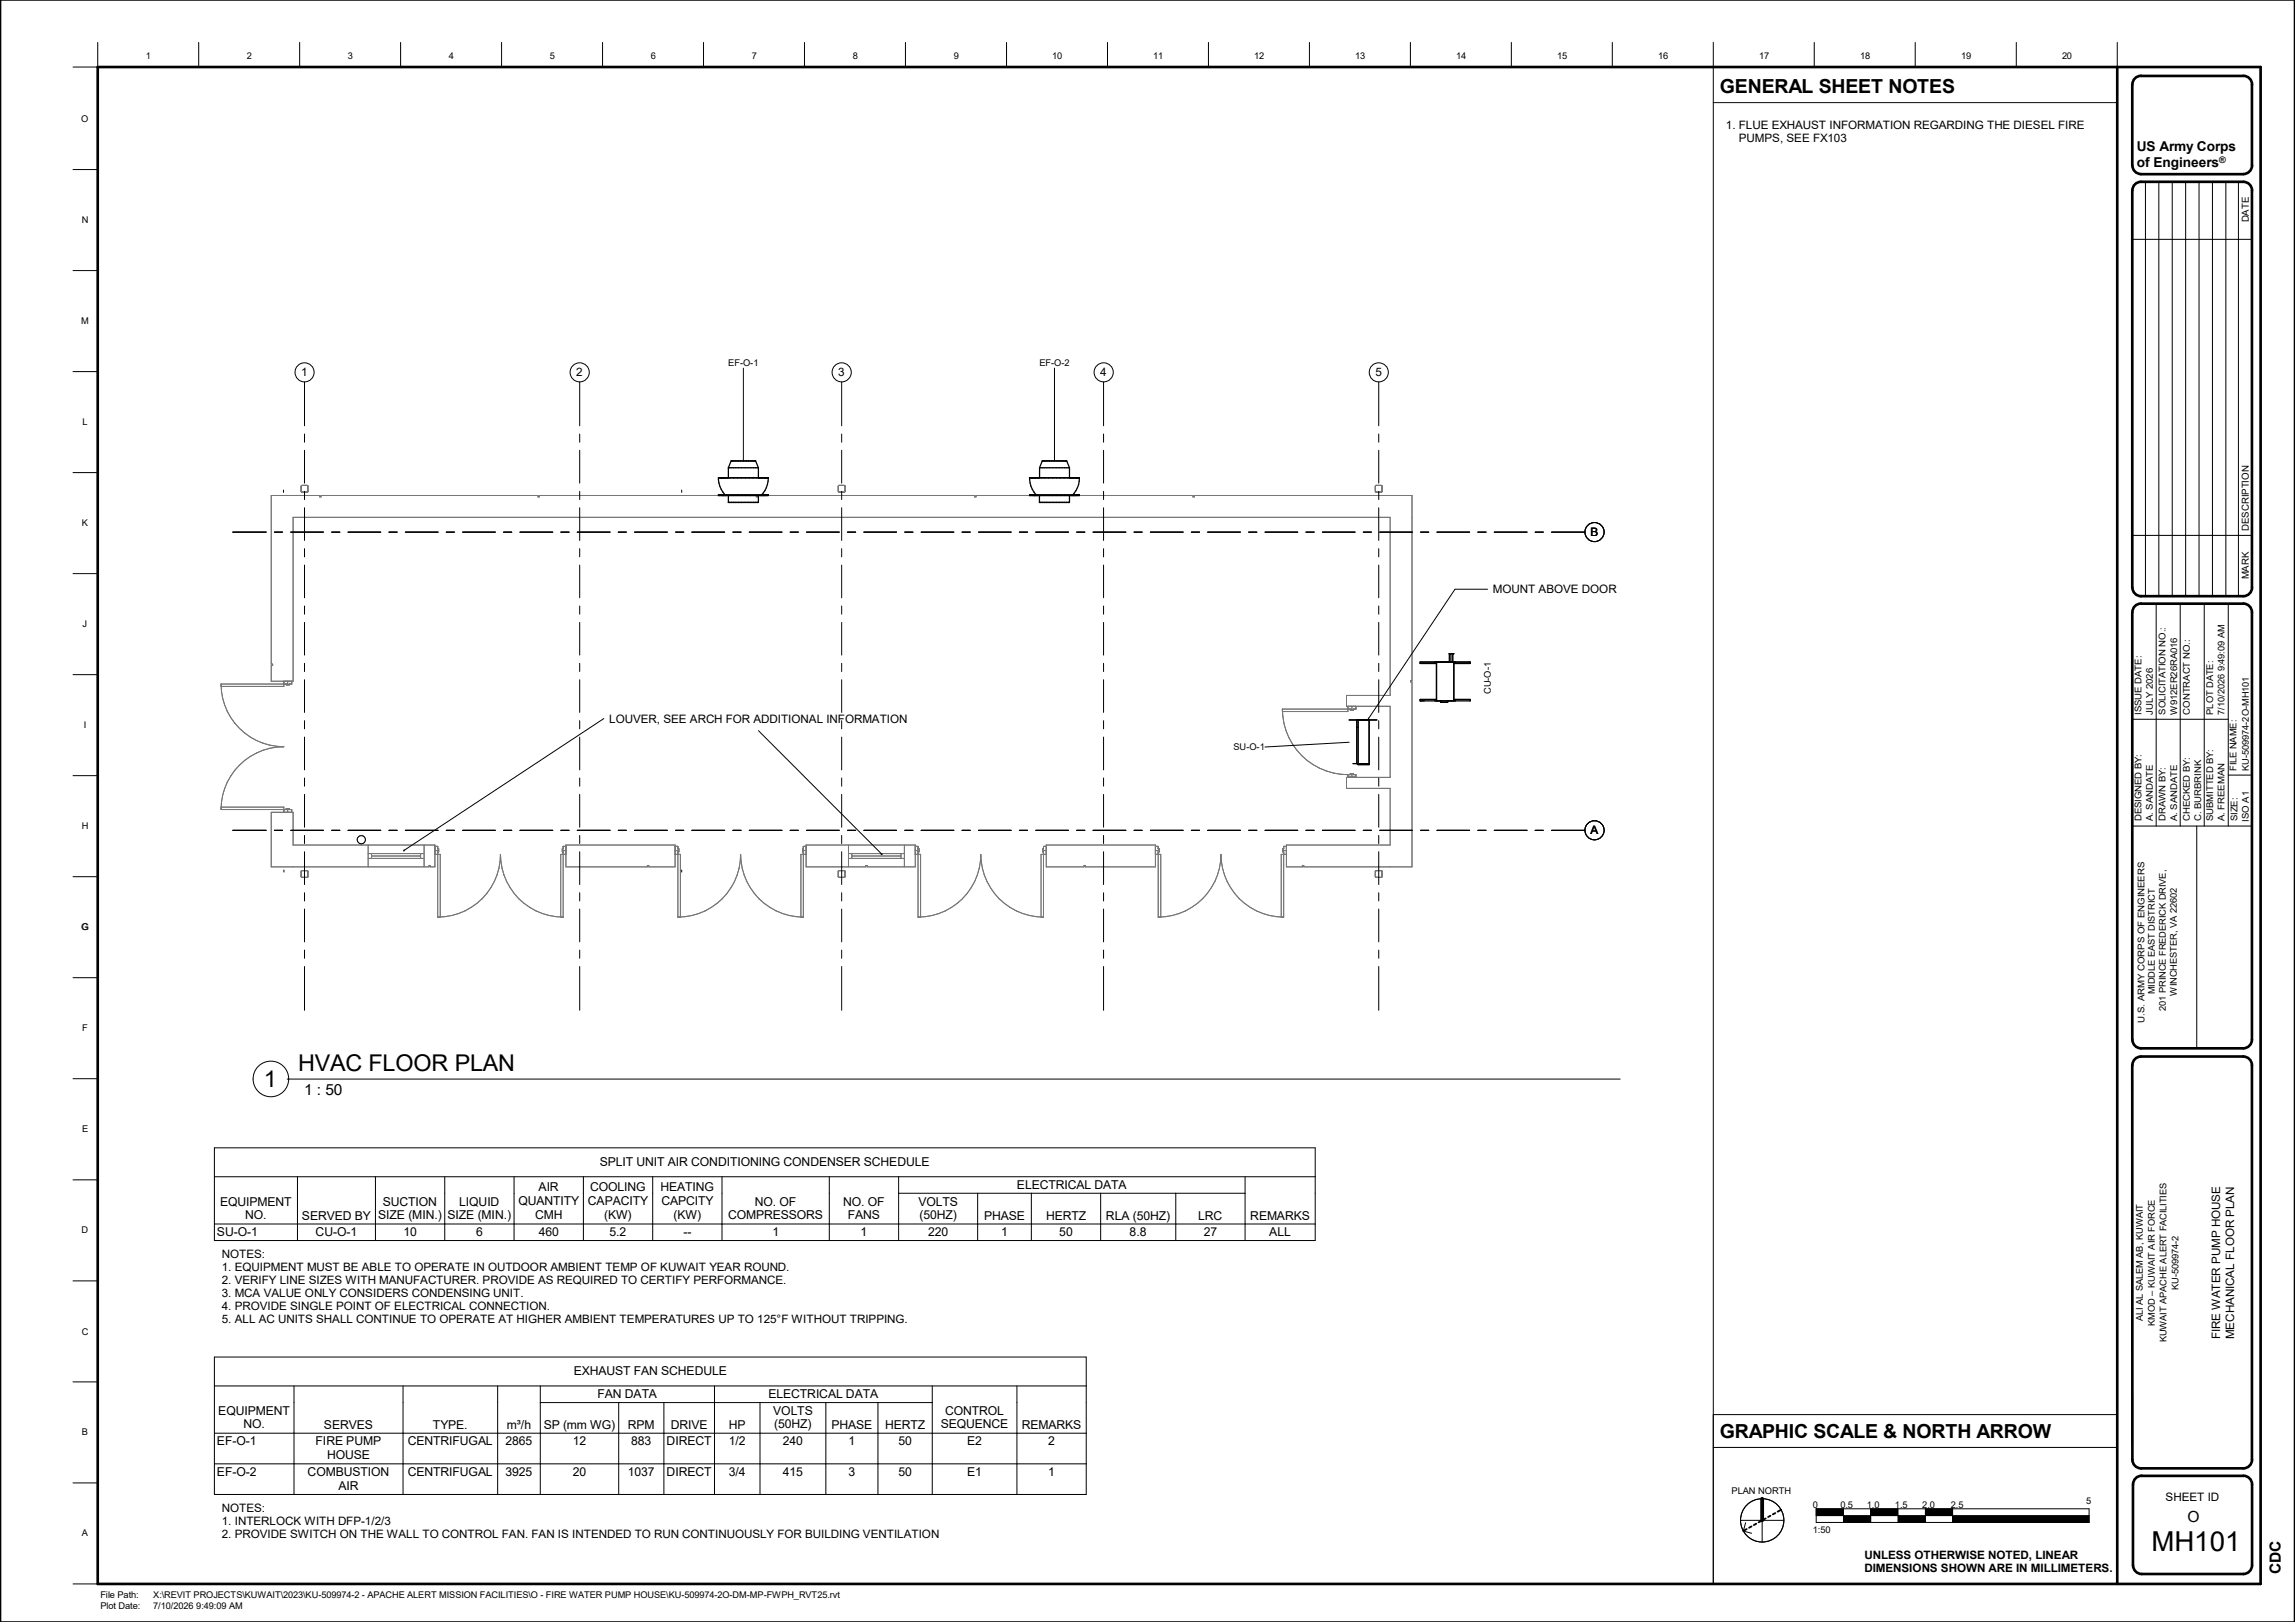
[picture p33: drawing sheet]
<svg xmlns="http://www.w3.org/2000/svg" width="841mm" height="594mm" viewBox="0 0 841 594" stroke-linecap="round" stroke-linejoin="round" font-family="sans-serif">
<defs><g id="words">
<text font-size="10.1" x="788.5" y="567.9">MH101</text>
<g font-size="8.5">
<text x="109.3" y="392.1">HVAC FLOOR PLAN</text>
<text x="96.7" y="398.1">1</text>
</g>
<g font-size="7.1">
<text x="630.3" y="34.1">GENERAL SHEET NOTES</text>
<text x="630.3" y="526.7">GRAPHIC SCALE &amp; NORTH ARROW</text>
</g>
<g font-size="5.6">
<text x="111.4" y="401.2">1 : 50</text>
<text x="801.7" y="557.4">O</text>
<text x="835.9" y="576.7" transform="rotate(-90 835.9 576.7)">CDC</text>
</g>
<g font-size="5">
<text x="783.1" y="55.5">US Army Corps</text>
<text x="783.1" y="61.3">of Engineers</text>
</g>
<g font-size="4.5">
<text x="219.8" y="427.1">SPLIT UNIT AIR CONDITIONING CONDENSER SCHEDULE</text>
<text x="197.4" y="436.4">AIR</text>
<text x="216.2" y="436.4">COOLING</text>
<text x="242.1" y="436.4">HEATING</text>
<text x="372.7" y="435.4">ELECTRICAL DATA</text>
<text x="80.6" y="441.5">EQUIPMENT</text>
<text x="140.3" y="441.5">SUCTION</text>
<text x="168.3" y="441.5">LIQUID</text>
<text x="189.9" y="441.3">QUANTITY</text>
<text x="215.4" y="441.3">CAPACITY</text>
<text x="242.4" y="441.3">CAPCITY</text>
<text x="276.6" y="441.5">NO. OF</text>
<text x="309" y="441.5">NO. OF</text>
<text x="336.5" y="441.5">VOLTS</text>
<text x="89.8" y="446.5">NO.</text>
<text x="110.7" y="446.7">SERVED BY</text>
<text x="138.6" y="446.5">SIZE (MIN.)</text>
<text x="164" y="446.5">SIZE (MIN.)</text>
<text x="196.1" y="446.3">CMH</text>
<text x="221.4" y="446.3">(KW)</text>
<text x="246.8" y="446.3">(KW)</text>
<text x="266.8" y="446.5">COMPRESSORS</text>
<text x="310.7" y="446.5">FANS</text>
<text x="336.9" y="446.5">(50HZ)</text>
<text x="360.6" y="446.7">PHASE</text>
<text x="383.3" y="446.7">HERTZ</text>
<text x="405.3" y="446.7">RLA (50HZ)</text>
<text x="439.1" y="446.7">LRC</text>
<text x="458.2" y="446.7">REMARKS</text>
<text x="79.5" y="452.8">SU-O-1</text>
<text x="115.7" y="452.8">CU-O-1</text>
<text x="147.8" y="452.8">10</text>
<text x="174.5" y="452.8">6</text>
<text x="197.4" y="452.8">460</text>
<text x="223.4" y="452.8">5.2</text>
<text x="250.4" y="452.8">--</text>
<text x="283" y="452.8">1</text>
<text x="315.4" y="452.8">1</text>
<text x="340.1" y="452.8">220</text>
<text x="366.9" y="452.8">1</text>
<text x="388.2" y="452.8">50</text>
<text x="414" y="452.8">8.8</text>
<text x="441.1" y="452.8">27</text>
<text x="465.2" y="452.8">ALL</text>
<text x="210.2" y="503.8">EXHAUST FAN SCHEDULE</text>
<text x="219" y="512.1">FAN DATA</text>
<text x="281.6" y="512.1">ELECTRICAL DATA</text>
<text x="80" y="518.2">EQUIPMENT</text>
<text x="283.3" y="518.2">VOLTS</text>
<text x="346.3" y="518.2">CONTROL</text>
<text x="89.2" y="523.1">NO.</text>
<text x="118.7" y="523.3">SERVES</text>
<text x="158.7" y="523.3">TYPE.</text>
<text x="185.8" y="523.3">m³/h</text>
<text x="199.3" y="523.3">SP (mm WG)</text>
<text x="230.1" y="523.3">RPM</text>
<text x="245.8" y="523.3">DRIVE</text>
<text x="267.1" y="523.3">HP</text>
<text x="283.7" y="523.1">(50HZ)</text>
<text x="304.7" y="523.3">PHASE</text>
<text x="324.4" y="523.3">HERTZ</text>
<text x="344.7" y="523.1">SEQUENCE</text>
<text x="374.4" y="523.3">REMARKS</text>
<text x="79.5" y="529.4">EF-O-1</text>
<text x="115.7" y="529.4">FIRE PUMP</text>
<text x="149.4" y="529.4">CENTRIFUGAL</text>
<text x="185.3" y="529.4">2865</text>
<text x="209.9" y="529.4">12</text>
<text x="231.3" y="529.4">883</text>
<text x="244.3" y="529.4">DIRECT</text>
<text x="267.1" y="529.4">1/2</text>
<text x="286.9" y="529.4">240</text>
<text x="311" y="529.4">1</text>
<text x="329.2" y="529.4">50</text>
<text x="354.4" y="529.4">E2</text>
<text x="384.1" y="529.4">2</text>
<text x="119.8" y="534.3">HOUSE</text>
<text x="79.5" y="540.6">EF-O-2</text>
<text x="112.7" y="540.6">COMBUSTION</text>
<text x="124" y="545.5">AIR</text>
<text x="149.4" y="540.6">CENTRIFUGAL</text>
<text x="185.3" y="540.6">3925</text>
<text x="209.9" y="540.6">20</text>
<text x="230.1" y="540.6">1037</text>
<text x="244.3" y="540.6">DIRECT</text>
<text x="267.1" y="540.6">3/4</text>
<text x="286.9" y="540.6">415</text>
<text x="311" y="540.6">3</text>
<text x="329.2" y="540.6">50</text>
<text x="354.4" y="540.6">E1</text>
<text x="384.1" y="540.6">1</text>
</g>
<g font-size="4.3">
<text x="110.4" y="137.8">1</text>
<text x="211.2" y="137.8">2</text>
<text x="307.2" y="137.8">3</text>
<text x="403.2" y="137.8">4</text>
<text x="504" y="137.8">5</text>
<text x="582.8" y="196.3">B</text>
<text x="547.1" y="217.3">MOUNT ABOVE DOOR</text>
<text x="223.3" y="264.7">LOUVER, SEE ARCH FOR ADDITIONAL INFORMATION</text>
<text x="582.8" y="305.5">A</text>
<text x="813.6" y="490.6" transform="rotate(-90 813.6 490.6)">FIRE WATER PUMP HOUSE</text>
<text x="818.7" y="490.5" transform="rotate(-90 818.7 490.5)">MECHANICAL FLOOR PLAN</text>
<text x="793.6" y="549.7">SHEET ID</text>
</g>
<g font-size="4.2">
<text x="632.5" y="47.2">1. FLUE EXHAUST INFORMATION REGARDING THE DIESEL FIRE</text>
<text x="637.2" y="52">PUMPS, SEE FX103</text>
<text x="81.3" y="460.9">NOTES:</text>
<text x="81.3" y="465.7">1. EQUIPMENT MUST BE ABLE TO OPERATE IN OUTDOOR AMBIENT TEMP OF KUWAIT YEAR ROUND.</text>
<text x="81.3" y="470.4">2. VERIFY LINE SIZES WITH MANUFACTURER. PROVIDE AS REQUIRED TO CERTIFY PERFORMANCE.</text>
<text x="81.3" y="475.2">3. MCA VALUE ONLY CONSIDERS CONDENSING UNIT.</text>
<text x="81.3" y="479.9">4. PROVIDE SINGLE POINT OF ELECTRICAL CONNECTION.</text>
<text x="81.3" y="484.7">5. ALL AC UNITS SHALL CONTINUE TO OPERATE AT HIGHER AMBIENT TEMPERATURES UP TO 125°F WITHOUT TRIPPING.</text>
<text x="81.3" y="553.7">NOTES:</text>
<text x="81.3" y="558.5">1. INTERLOCK WITH DFP-1/2/3</text>
<text x="81.3" y="563.2">2. PROVIDE SWITCH ON THE WALL TO CONTROL FAN. FAN IS INTENDED TO RUN CONTINUOUSLY FOR BUILDING VENTILATION</text>
<text x="683.2" y="570.8">UNLESS OTHERWISE NOTED, LINEAR</text>
<text x="683.2" y="575.8">DIMENSIONS SHOWN ARE IN MILLIMETERS.</text>
</g>
<g font-size="3.5">
<text x="824.1" y="81.4" transform="rotate(-90 824.1 81.4)">DATE</text>
<text x="824.1" y="194.4" transform="rotate(-90 824.1 194.4)">DESCRIPTION</text>
<text x="824.1" y="212.2" transform="rotate(-90 824.1 212.2)">MARK</text>
</g>
<g font-size="3.4">
<text x="53.5" y="21.5">1</text>
<text x="90.5" y="21.5">2</text>
<text x="127.5" y="21.5">3</text>
<text x="164.5" y="21.5">4</text>
<text x="201.5" y="21.5">5</text>
<text x="238.5" y="21.5">6</text>
<text x="275.5" y="21.5">7</text>
<text x="312.5" y="21.5">8</text>
<text x="349.5" y="21.5">9</text>
<text x="385.6" y="21.5">10</text>
<text x="422.6" y="21.5">11</text>
<text x="459.6" y="21.5">12</text>
<text x="496.6" y="21.5">13</text>
<text x="533.7" y="21.5">14</text>
<text x="570.7" y="21.5">15</text>
<text x="607.7" y="21.5">16</text>
<text x="644.7" y="21.5">17</text>
<text x="681.6" y="21.5">18</text>
<text x="718.6" y="21.5">19</text>
<text x="755.6" y="21.5">20</text>
<text x="29.8" y="44.6">O</text>
<text x="29.9" y="81.6">N</text>
<text x="29.8" y="118.6">M</text>
<text x="266.9" y="134">EF-O-1</text>
<text x="380.9" y="134">EF-O-2</text>
<text x="30.2" y="155.6">L</text>
<text x="30" y="192.6">K</text>
<text x="30.3" y="229.6">J</text>
<text x="546.3" y="254.2" transform="rotate(-90 546.3 254.2)">CU-O-1</text>
<text x="784.8" y="261.7" transform="rotate(-90 784.8 261.7)">ISSUE DATE:</text>
<text x="788.9" y="261.7" transform="rotate(-90 788.9 261.7)">JULY 2026</text>
<text x="793.6" y="261.7" transform="rotate(-90 793.6 261.7)">SOLICITATION NO.:</text>
<text x="797.8" y="261.7" transform="rotate(-90 797.8 261.7)">W912ER26RA016</text>
<text x="802.4" y="261.7" transform="rotate(-90 802.4 261.7)">CONTRACT NO.:</text>
<text x="811.1" y="261.7" transform="rotate(-90 811.1 261.7)">PLOT DATE:</text>
<text x="815.2" y="261.7" transform="rotate(-90 815.2 261.7)">7/10/2026 9:49:09 AM</text>
<text x="30.7" y="266.6">I</text>
<text x="452" y="274.7">SU-O-1</text>
<text x="819.6" y="282.3" transform="rotate(-90 819.6 282.3)">FILE NAME:</text>
<text x="824.1" y="282.3" transform="rotate(-90 824.1 282.3)">KU-509974-2O-MH101</text>
<text x="29.9" y="303.6">H</text>
<text x="784.8" y="300.8" transform="rotate(-90 784.8 300.8)">DESIGNED BY:</text>
<text x="788.9" y="300.8" transform="rotate(-90 788.9 300.8)">A. SANDATE</text>
<text x="793.6" y="300.8" transform="rotate(-90 793.6 300.8)">DRAWN BY:</text>
<text x="797.8" y="300.8" transform="rotate(-90 797.8 300.8)">A. SANDATE</text>
<text x="802.4" y="300.8" transform="rotate(-90 802.4 300.8)">CHECKED BY:</text>
<text x="806.6" y="300.8" transform="rotate(-90 806.6 300.8)">C. BURBRINK</text>
<text x="811.1" y="300.8" transform="rotate(-90 811.1 300.8)">SUBMITTED BY:</text>
<text x="815.2" y="300.8" transform="rotate(-90 815.2 300.8)">A. FREEMAN</text>
<text x="820" y="300.8" transform="rotate(-90 820 300.8)">SIZE:</text>
<text x="824.1" y="300.9" transform="rotate(-90 824.1 300.9)">ISO A1</text>
<text x="29.8" y="340.6">G</text>
<text x="789.7" y="364.2" transform="rotate(-90 789.7 364.2)">MIDDLE EAST DISTRICT</text>
<text x="797.7" y="364.6" transform="rotate(-90 797.7 364.6)">WINCHESTER, VA 22602</text>
<text x="793.7" y="370.2" transform="rotate(-90 793.7 370.2)">201 PRINCE FREDERICK DRIVE,</text>
<text x="30.1" y="377.6">F</text>
<text x="785.8" y="374.5" transform="rotate(-90 785.8 374.5)">U.S. ARMY CORPS OF ENGINEERS</text>
<text x="30.1" y="414.7">E</text>
<text x="29.9" y="451.7">D</text>
<text x="798.3" y="472.5" transform="rotate(-90 798.3 472.5)">KU-509974-2</text>
<text x="785.2" y="483.9" transform="rotate(-90 785.2 483.9)">ALI AL SALEM AB, KUWAIT</text>
<text x="789.7" y="485.6" transform="rotate(-90 789.7 485.6)">KMOD – KUWAIT AIR FORCE</text>
<text x="29.9" y="488.8">C</text>
<text x="794" y="491.7" transform="rotate(-90 794 491.7)">KUWAIT APACHE ALERT FACILITIES</text>
<text x="30" y="525.7">B</text>
<text x="634.6" y="547.1">PLAN NORTH</text>
<text x="764.5" y="550.8">5</text>
<text x="664.3" y="552.2">0</text>
<text x="674.4" y="552.2">0.5</text>
<text x="684.1" y="552.2">1.0</text>
<text x="694.4" y="552.2">1.5</text>
<text x="704.4" y="552.2">2.0</text>
<text x="714.9" y="552.2">2.5</text>
<text x="30" y="562.7">A</text>
<text x="664.3" y="561.6">1:50</text>
<text x="36.8" y="585.4">File Path:</text>
<text x="56.1" y="585.4">X:\REVIT PROJECTS\KUWAIT\2023\KU-509974-2 - APACHE ALERT MISSION FACILITIES\O - FIRE WATER PUMP HOUSE\KU-509974-2O-DM-MP-FWPH_RVT25.rvt</text>
<text x="36.8" y="589.5">Plot Date:</text>
<text x="56.1" y="589.5">7/10/2026 9:49:09 AM</text>
</g>
<text font-size="3.3" x="813.3" y="59.8">®</text>
</g></defs>
<g fill="none" stroke="#777" stroke-width=".37">
<path d="M110.4 177.8h2.4v2.4h-2.4zM110.5 177.9h2.2v2.2h-2.2zM307.2 178.1l.4-.3h1.7l.4 .3-.1 2.1-2 .1-.4-.4M307.2 178.1v1.8M307.2 178.1l.4-.3h1.7l.3 .3-.1 2-1.9 .1-.4-.3M504.1 177.8h2.3v2.4h-2.3zM504.1 177.9h2.2v2.2h-2.2zM99.4 181.5h17.7v.5h.5v-.5h79.5v.5h.6v-.5h79.5v.5h.5v-.5h79.5v.5h.5v-.5h79.5v.5h.5v-.5h79.7v67.8h-.5v.5h.5v67.7h-39.6v-.5h-.5v.5h-5.9v-8h38v-20.7h-16v-4.1h16v-26h-16v-4h16v-65.2h-402v60h-8v-5.7h.5v-.6h-.5zM81 250.5a23 23 0 0 0 23 23 23 23 0 0 0-23 23M104 249.5v1.9h-23v-.9M105.4 249.5v1.3M106.9 249.5v1h-.9v.3h-1.1v-.3h-23.9"/>
<path d="M469.9 259.7a24 24 0 0 0 24 24M493.9 258.7v1.9h-24v-.9M495.4 258.7v1.4M496.9 258.7v1h-.9v.4h-1.2v-.4h-24.9M81 296.5h25.9v1M81 296.5v-.9h23v1.9M99.4 297.5h8v12h52v8h-1.7v-.5h-.5v.5h-57.8zM104.9 296.5v-.3h1.1v.3M105.4 296.2v1.3M493.9 284.5h3M493.9 283.7v1M493.9 283.7h.9v-.3l2.1 .3v1"/>
<path d="M495.4 283.4v1.3M110.4 318.9h2.4v2.4h-2.4zM110.5 319h2.2v2.2h-2.2zM134.9 312.6h20.5M134.9 314.4h20.5M134.9 309.5v8M136.1 313.5h18M136.1 312.6v1.8M154.1 312.6v1.8M155.4 309.5v8M159.4 311.5h1.3M159.4 312.9h1.9v23h-.9"/>
<path d="M159.4 310h1v.9h.3v1.1h-.3v23.9M206.1 311.5h1.3M207.4 309.5h40v8h-9.7v-.5h-.5v.5h-29.8zM207.4 312.9h-1.9v23h.9M207.4 310h-1v.9h-.3v1.1h.3v23.9M247.4 311.5h1.4M247.4 312.9h1.9v23h-.9M247.4 310h1v.9h.4v1.1h-.4v23.9M294.1 311.5h1.3M294.4 310.9v1.1M295.4 309.5h40v8h-17.6v-.5h-.6v.5h-21.8zM295.4 312.9h-1.9v23h.9"/>
<path d="M295.4 310h-1v.9h-.3v1.1h.3v23.9M307.2 319.2l.4-.3h1.7l.4 .3-.1 2.1-2 .1-.4-.4M307.2 319.2v1.8M307.2 319.2l.4-.3h1.7l.3 .3-.1 2-1.9 .1-.4-.3M310.9 312.6h20.5M310.9 314.4h20.5M310.9 309.5v8M312.2 313.5h18M312.2 312.6v1.8M330.2 312.6v1.8M331.4 309.5v8M335.4 311.5h1.4"/>
<path d="M335.4 310h1v25.9M335.4 312.9h2v23h-1M336.4 310.9h.4v1.1h-.4M382.1 311.5h1.3M383.4 309.5h40v8h-25.6v-.5h-.5v.5h-13.9zM383.4 312.9h-1.9v23h.9M383.4 310h-1v.9h-.3v1.1h.3v23.9M423.4 311.5h1.4M423.4 312.9h2v23h-1M423.4 310h1v.9h.4v1.1h-.4v23.9M470.1 311.5h1.3M471.4 312.9h-1.9v23h.9"/>
<path d="M471.4 310h-1v.9h-.3v1.1h.3v23.9M504.1 318.9h2.3v2.4h-2.3zM504.1 319h2.2v2.2h-2.2zM160.4 335.9a23 23 0 0 0 23-23 23 23 0 0 0 23 23M248.4 335.9a23 23 0 0 0 23-23 23 23 0 0 0 23 23M336.4 335.9a23 23 0 0 0 23-23 23 23 0 0 0 23 23M424.4 335.9a23 23 0 0 0 23-23 23 23 0 0 0 23 23"/>
</g>
<g fill="none" stroke="#000" stroke-width=".37">
<path d="M35.8 15.5v9.1h-9M72.8 15.5v9.1M109.8 15.5v9.1M146.8 15.5v9.1M183.8 15.5v9.1M220.8 15.5v9.1M257.8 15.5v9.1M294.8 15.5v9.1M331.8 15.5v9.1M368.9 15.5v9.1M405.8 15.5v9.1M442.8 15.5v9.1"/>
<path d="M479.8 15.5v9.1M516.8 15.5v9.1M553.8 15.5v9.1M590.8 15.5v9.1M627.8 15.5v564.6M664.8 15.5v9.1M701.8 15.5v9.1M738.9 15.5v9.1M775.9 15.5v9.1M627.8 37.6h148.1M26.8 62.1h9M786.2 66.6v151.8"/>
<path d="M791.1 66.6v151.8M796 66.6v151.8M800.9 66.6v151.8M805.9 66.6v151.8M810.8 66.6v151.8M815.7 66.6v151.8M820.3 66.6v151.8M26.8 99.1h9M781.4 87.7h43.8M26.8 136.1h9M111.6 139.9v16.1M212.4 139.9v16.1"/>
<path d="M272.4 134.8v34M308.4 139.9v16.1M386.4 134.8v34M404.4 139.9v16.1M505.2 139.9v16.1M111.6 159v3M212.4 159v3M308.4 159v3M404.4 159v3M505.2 159v3M26.8 173.1h9M103.9 179.5v.8"/>
<path d="M111.6 164.9v12.1M111.6 180v3M212.4 164.9v12.1M212.4 180v3M249.8 179.5v.8M308.4 164.9v12.1M308.4 180v3M404.4 164.9v12.1M404.4 180v3M505.2 164.9v12.1M505.2 180v3M85.3 194.9h12.2"/>
<path d="M100.5 194.9h3M106.6 194.9h11.9M111.6 186v12M121.5 194.9h3M127.6 194.9h11.9M142.5 194.9h3M148.5 194.9h12M163.5 194.9h3M169.5 194.9h12M184.5 194.9h3M190.5 194.9h12.1M205.5 194.9h3"/>
<path d="M211.5 194.9h12.1M212.4 186v12M226.6 194.9h2.9M232.5 194.9h12.1M247.6 194.9h3M253.5 194.9h12.1M268.6 194.9h3M274.6 194.9h12M289.6 194.9h3M295.6 194.9h12M308.4 186v12M310.6 194.9h3"/>
<path d="M316.6 194.9h11.9M331.6 194.9h3M337.6 194.9h11.9M352.6 194.9h3M358.6 194.9h11.9M373.5 194.9h3.1M379.6 194.9h12M394.5 194.9h3.1M400.6 194.9h12M404.4 186v12M415.6 194.9h2.9M421.6 194.9h12"/>
<path d="M436.6 194.9h3M442.6 194.9h12M457.6 194.9h3M463.6 194.9h12M478.6 194.9h3M484.6 194.9h12M499.6 194.9h3M505.2 186v12M505.6 194.9h12M520.6 194.9h3M526.6 194.9h12M541.6 194.9h3"/>
<path d="M547.6 194.9h12M562.6 194.9h3M568.6 194.9h12.2M781.4 196.1h43.8M26.8 210.1h9M111.6 201v3M111.6 207v11.9M212.4 201v3M212.4 207v11.9M308.4 201v3M308.4 207v11.9M404.4 201v3"/>
<path d="M404.4 207v11.9M505.2 201v3M505.2 207v11.9M545.1 215.8h-11.9l-31.7 47.4M111.6 222v3M111.6 228v11.9M212.4 222v3M212.4 228v11.9M308.4 222v3M308.4 228v11.9M404.4 222v3M404.4 228v11.9"/>
<path d="M505.2 222v3M505.2 228v11.9M790.2 221.1v81.5M799 221.1v81.5M807.8 221.1v81.5M816.6 221.1v81.5M26.8 247.1h9M111.6 243v3M111.6 249v11.9M212.4 243v3M212.4 249v11.9M308.4 243v3"/>
<path d="M308.4 249v11.9M404.4 243v3M404.4 249v11.9M505.2 243v3M505.2 249v11.9M111.6 263.9v3.1M111.6 270v12M212.4 263.9v3.1M212.4 270v12M221.3 263.2l-73.3 48.3M278 267.6l45.1 45.2M308.4 263.9v3.1"/>
<path d="M308.4 270v12M404.4 263.9v3.1M404.4 270v12M494.4 271.9l-30.9 1.7M501.4 263l.1 .2M501.5 263.2v.3M505.2 263.9v3.1M505.2 270v12M781.4 263.4h35.2M26.8 284.1h9M111.6 284.9v3.1M111.6 291v12"/>
<path d="M212.4 284.9v3.1M212.4 291v12M308.4 284.9v3.1M308.4 291v12M404.4 284.9v3.1M404.4 291v12M505.2 284.9v3.1M505.2 291v12M816.6 283.9h8.6M85.3 304.1h12.2M100.5 304.1h3M104.1 318.6v.8"/>
<path d="M106.6 304.1h11.9M111.6 306v2.9M111.6 312v12M121.5 304.1h3M127.6 304.1h11.9M142.5 304.1h3M148 311.5v.3M148.1 311.2l-.1 .3M148.5 304.1h12M163.5 304.1h3M169.5 304.1h12M184.5 304.1h3"/>
<path d="M190.5 304.1h12.1M205.5 304.1h3M211.5 304.1h12.1M212.4 306v2.9M212.4 312v12M226.6 304.1h2.9M232.5 304.1h12.1M247.6 304.1h3M249.8 318.6v.8M253.5 304.1h12.1M268.6 304.1h3M274.6 304.1h12"/>
<path d="M289.6 304.1h3M295.6 304.1h12M308.4 306v2.9M308.4 312v12M310.6 304.1h3M316.6 304.1h11.9M322.8 312.8h.6M331.6 304.1h3M337.6 304.1h11.9M352.6 304.1h3M358.6 304.1h11.9M373.5 304.1h3.1"/>
<path d="M379.6 304.1h12M394.5 304.1h3.1M400.6 304.1h12M404.4 306v2.9M404.4 312v12M415.6 304.1h2.9M421.6 304.1h12M436.6 304.1h3M442.6 304.1h12M457.6 304.1h3M463.6 304.1h12M478.6 304.1h3"/>
<path d="M484.6 304.1h12M499.6 304.1h3M505.2 306v2.9M505.2 312v12M505.6 304.1h12M520.6 304.1h3M526.6 304.1h12M541.6 304.1h3M547.6 304.1h12M562.6 304.1h3M568.6 304.1h12.2M781.4 302.6h43.8"/>
<path d="M805 302.6v81.4M26.8 321.1h9M111.6 327v3M111.6 333v12M212.4 327v3M212.4 333v12M308.4 327v3M308.4 333v12M404.4 327v3M404.4 333v12M505.2 327v3M505.2 333v12"/>
<path d="M26.8 358.1h9M111.6 348v3M111.6 354v16M212.4 348v3M212.4 354v16M308.4 348v3M308.4 354v16M404.4 348v3M404.4 354v16M505.2 348v3M505.2 354v16M26.8 395.1h9"/>
<path d="M105.2 395.2h488.5M26.8 432.1h9M78.6 420.4h403.4v34h-403.4zM78.6 431h403.4M109 431v23.4M137.6 431v23.4M163 431v23.4M188.4 431v23.4M213.8 431v23.4M239.2 431v23.4M264.6 431v23.4M303.9 431v23.4"/>
<path d="M329.3 437h127M329.3 431v23.4M358.3 437v17.4M378 437v17.4M403.4 437v17.4M430.9 437v17.4M456.3 431v23.4M78.6 448.3h403.4M26.8 469.1h9M78.6 497h319.5v50.4h-319.5zM26.8 506.1h9M78.6 507.6h319.5"/>
<path d="M107.7 507.6v39.8M147.7 507.6v39.8M182.4 507.6v39.8M198 513.7h143.6M198 507.6v39.8M226.7 513.7v33.7M243.3 513.7v33.7M261.8 507.6v39.8M278.5 513.7v33.7M302.6 513.7v33.7M321.7 513.7v33.7M341.6 507.6v39.8"/>
<path d="M372.7 507.6v39.8M627.8 518.1h148.1M78.6 536.2h319.5M78.6 524.9h319.5M627.8 530.1h148.1M26.8 543.1h9M637.8 556.9h15.9M639.7 557.7l-.8 3 3 .9M645.8 556.9v7.9M665.6 552.6h100v5h-100zM675.6 552.6v5M685.5 552.6v5"/>
<path d="M695.5 552.6v5M705.6 552.6v5M715.6 552.6v5M765.6 555.1h-100M26.8 580.1h9"/>
<circle cx="111.6" cy="136.4" r="3.5"/>
<circle cx="212.4" cy="136.4" r="3.5"/>
<circle cx="308.4" cy="136.4" r="3.5"/>
<circle cx="404.5" cy="136.4" r="3.5"/>
<circle cx="505.3" cy="136.4" r="3.5"/>
<circle cx="584.3" cy="194.9" r="3.5"/>
<circle cx="132.4" cy="307.6" r="1.51"/>
<circle cx="584.3" cy="304.1" r="3.5"/>
<circle cx="99.3" cy="395.2" r="6.5"/>
<circle cx="645.8" cy="556.8" r="7.9"/>
<circle cx="645.8" cy="556.9" r="7.9"/>
</g>
<g fill="none" stroke="#000" stroke-width=".47">
<path d="M266.9 171.3l1-2.5h9l1 2.5M266.9 171.3h11M266.9 171.3v3.7M277.9 171.3v3.7M381 171.3l.9-2.5h9l1 2.5M381 171.3v3.7M381 171.3h10.9M391.9 171.3v3.7M263.3 181.2h18.3v.3h-18.3zM265.7 181.2a9.1 9.1 0 0 1-2.4-6.2h18.3a9.1 9.1 0 0 1-2.5 6.2M266.9 181.5v2.5h11v-2.5M377.3 181.2h18.3v.3h-18.3z"/>
<path d="M379.7 181.2a9.1 9.1 0 0 1-2.4-6.2h18.3a9.1 9.1 0 0 1-2.5 6.2M380.9 181.5v2.5h11v-2.5M525.9 242.5v.5M525.9 256.2v.5M526.4 243h-6v-.5h18.3v.5h-5.9M526.4 256.2h-6v.5h18.3v-.5h-5.9M526.4 242.5v14.2M527.9 256.7v.5h2.6v-.5M531.1 242.5v-3.1h.3v3.1M532.1 242.5v-3.1h.3v3.1M532.8 242.5v14.2M533.3 242.5v.5"/>
<path d="M533.3 256.2v.5M494.4 263.7h10.2M495.8 279.7h5.9M497.2 266.3h.6M497.2 263.7v16M497.8 263.7v16M501.7 263.7v16.3h-4v-.3"/>
</g>
<g fill="#000">
<path d="M665.6 552.6h10v2.5h-10zM675.6 555.1h9.9v2.5h-9.9zM685.6 552.6h9.9v2.5h-9.9zM695.5 555.1h10.1v2.5h-10.1zM705.6 552.6h10v2.5h-10zM715.6 555.1h50v2.5h-50z"/>
<circle cx="531.1" cy="239.4" r=".23"/>
<circle cx="531.2" cy="239.4" r=".23"/>
<circle cx="531.4" cy="239.4" r=".23"/>
<circle cx="532.1" cy="239.4" r=".23"/>
<circle cx="532.2" cy="239.4" r=".23"/>
<circle cx="532.4" cy="239.4" r=".23"/>
<circle cx="531.2" cy="242.5" r=".23"/>
<circle cx="531.4" cy="242.5" r=".23"/>
<circle cx="532.2" cy="242.5" r=".23"/>
<circle cx="532.4" cy="242.5" r=".23"/>
</g>
<g fill="none" stroke="#000" stroke-width=".97">
<path d="M0 0v594.1M841 0v594.1M35.8 24.6h792.6v555.5h-792.6zM775.9 24.6v555.5M781.4 31v29.6M784.6 27.8h37.5M784.6 27.8a3.1 3.1 0 0 0-3.2 3.1M822.1 27.8a3.2 3.2 0 0 1 3.2 3.1l-.1 29.7M781.4 69.8v145.4M781.4 60.6a3.2 3.2 0 0 0 3.2 3.2h37.5M822.1 66.6h-37.5a3.1 3.1 0 0 0-3.2 3.2M822.1 66.6a3.2 3.2 0 0 1 3.2 3.2"/>
<path d="M825.2 69.8l.1 145.4a3.2 3.2 0 0 1-3.2 3.2M825.3 60.6a3.2 3.2 0 0 1-3.2 3.2M781.4 215.2a3.2 3.2 0 0 0 3.2 3.2h37.5M781.4 224.3v156.5M781.4 224.2a3.1 3.1 0 0 1 3.2-3.1h37.5a3.2 3.2 0 0 1 3.1 3.2v156.5a3.2 3.2 0 0 1-3.1 3.2h-37.5a3.2 3.2 0 0 1-3.2-3.2M781.4 390.1v144.5a3.2 3.2 0 0 0 3.2 3.2h37.5M781.4 390.1a3.1 3.1 0 0 1 3.2-3.1h37.5a3.2 3.2 0 0 1 3.1 3.1l.1 144.5a3.2 3.2 0 0 1-3.2 3.2M784.8 540.6l37.3-.1a3.2 3.2 0 0 1 3.2 3.2v29.6a3.2 3.2 0 0 1-3.2 3.2h-37.3M784.9 540.5a3.2 3.2 0 0 0-3.3 3.2l.1 29.6a3.2 3.2 0 0 0 3.2 3.2"/>
</g>
<path d="M641.9 559.1l-.9 .5M643.6 558.1l-.9 .5M645.3 557.1l-.9 .5M647.1 556.1l-.9 .5M648.8 555.2l-.8 .4M650.6 554.2l-.9 .5M652.7 553l-1.3 .7M640.1 560l-1.2 .7" fill="none" stroke="#000" stroke-width=".68"/>
<path d="M645.8 548.9v8" fill="none" stroke="#000" stroke-width="1.4"/>
<use href="#words"/>
</svg>
